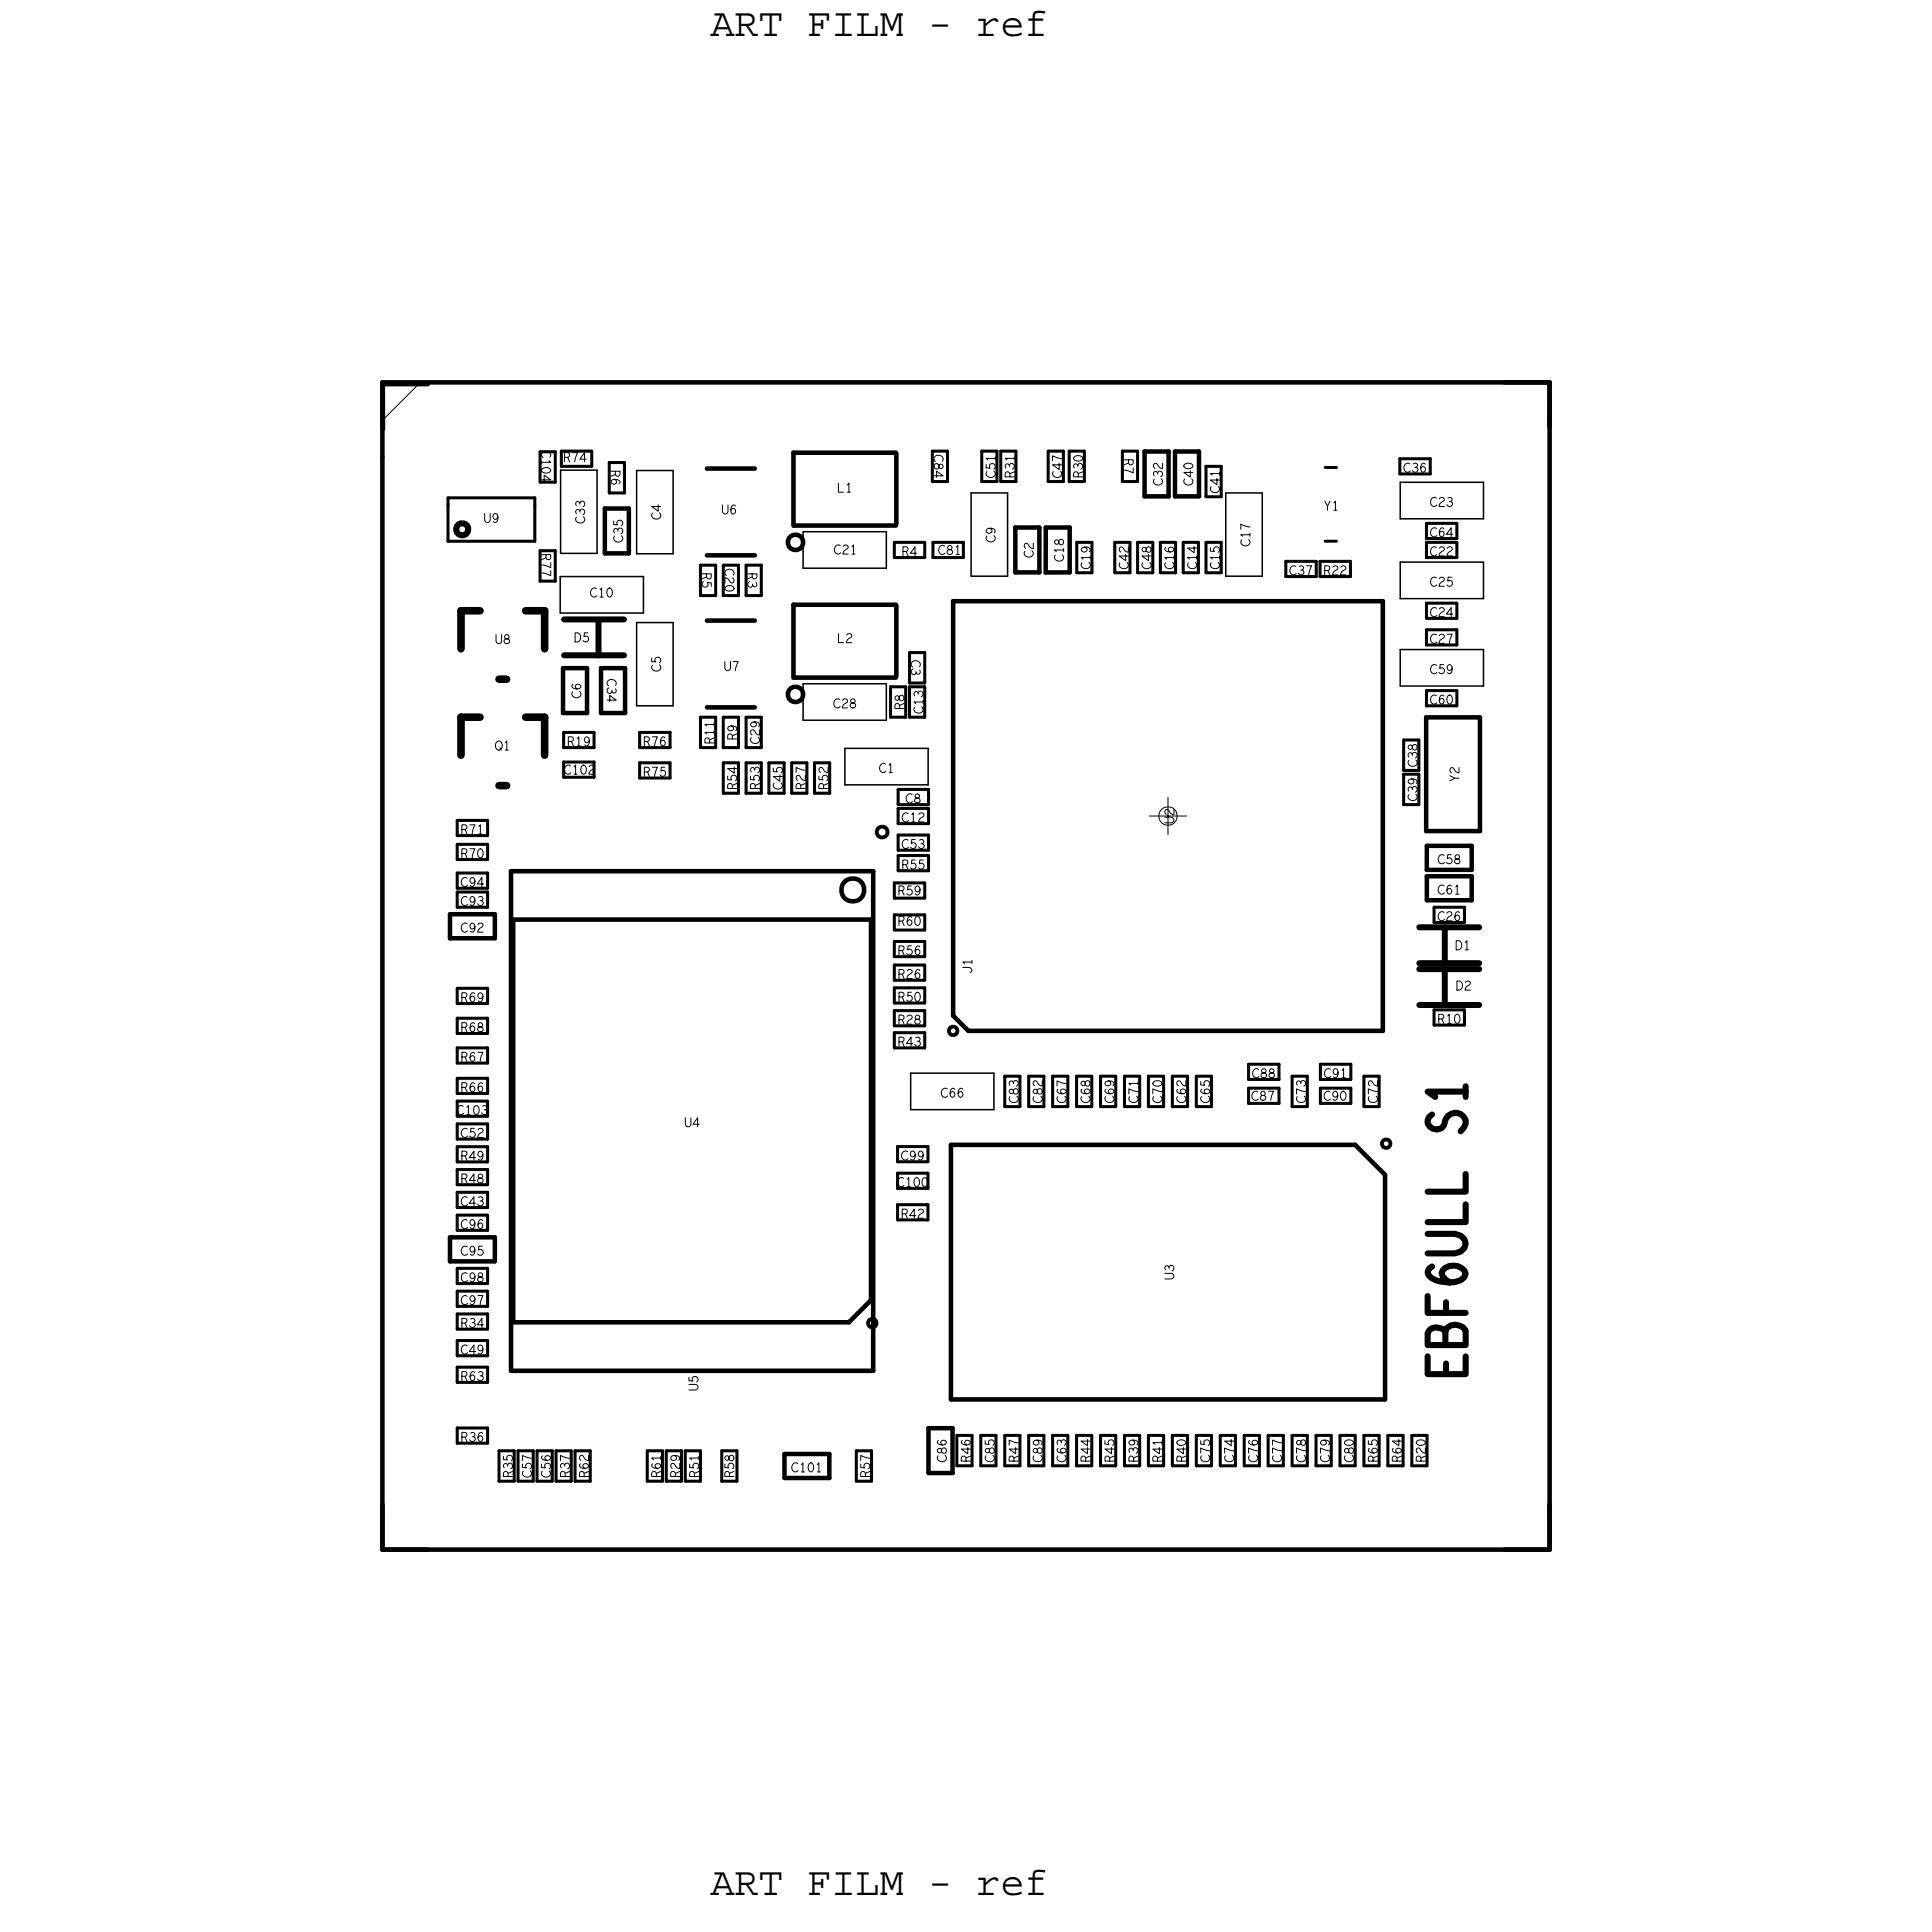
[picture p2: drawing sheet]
<svg xmlns="http://www.w3.org/2000/svg" width="65mm" height="65mm" viewBox="0 0 65 65" stroke-linecap="round" stroke-linejoin="round" font-family="sans-serif">
<defs><g id="words">
<g font-size="1.3">
<text x="23.7" y="1.2">ART FILM - ref</text>
<text x="23.7" y="63.3">ART FILM - ref</text>
</g>
<g font-size=".3">
<text x="33.9" y="16" transform="rotate(-90 33.9 16)">R31</text>
<text x="36.2" y="16" transform="rotate(-90 36.2 16)">R30</text>
<text x="18.9" y="24.9">R19</text>
<text x="23.9" y="24.9" transform="rotate(-90 23.9 24.9)">R11</text>
<text x="48" y="34.2">R10</text>
<text x="15.4" y="44.4">R34</text>
<text x="15.4" y="48.2">R36</text>
<text x="17.1" y="49.4" transform="rotate(-90 17.1 49.4)">R35</text>
<text x="19" y="49.4" transform="rotate(-90 19 49.4)">R37</text>
<text x="38" y="48.9" transform="rotate(-90 38 48.9)">R39</text>
</g>
</g></defs>
<!-- layer: Board Outline -->
<path d="M12.8 12.8h39zM12.8 12.8v2.5zM12.8 15.3v36.5zM51.8 12.8v39zM12.8 51.8h39z" fill="none" stroke="#000" stroke-width=".15"/>
<!-- layer: Components -->
<g fill="none" stroke="#000" stroke-width=".15">
<path d="M12.8 12.8h1.5zM12.8 12.8v1.5zM20.2 17h.8zM20.2 17v1.5zM20.2 18.5h.8zM21 17v1.5zM23.6 15.7h1.6zM23.6 18.6h1.6zM26.4 17.9h.2h.2v.2v.2l-.2 .1-.2-.1-.1-.2zM26.5 15.1h3.4zM26.5 15.1v2.5zM26.6 17.6h3.3z"/>
<path d="M29.9 15.2v2.3zM33.9 17.6v1.5zM33.9 17.6h.8zM33.9 19.1h.8zM34.7 17.6v1.5zM34.9 19.1h.8zM34.9 17.6v1.5zM34.9 17.6h.8zM35.7 17.6v1.5zM38.2 15.1v1.5zM38.2 15.1h.8zM38.2 16.6h.8z"/>
<path d="M39 15.1v1.5zM39.3 15.1v1.5zM39.3 15.1h.8zM39.3 16.6h.8zM40.1 15.1v1.5zM50.3 12.8h1.5zM51.8 12.8v1.5zM15 30.5v.8zM15 30.5h1.5zM15 31.3h1.5zM16.5 30.5v.8zM17.1 29.1h12.1z"/>
<path d="M17.1 29.1v16.7zM17.1 30.7h12zM17.1 30.7v13.5zM18.8 22.3v1.5zM18.8 22.3h.8zM18.8 23.8h.8zM19.6 22.3v1.5zM20.1 22.3v1.5zM20.1 22.3h.8zM20.1 23.8h.8zM20.9 22.3v1.5zM23.6 20.7h1.6z"/>
<path d="M23.6 23.6h1.6zM26.4 23l.2-.1 .2 .1v.2v.2l-.2 .1-.2-.1-.1-.2zM26.5 20.2h3.4zM26.5 20.2v2.4zM26.6 22.6h3.3zM28.2 29.5l.3-.1 .3 .1 .1 .2-.1 .3-.3 .1-.3-.1-.1-.3zM29.1 30.7v12.7zM29.2 29.1v16.7zM29.9 20.2v2.4zM31.8 38.3h13.5zM31.8 38.3v8.5zM31.8 33.9l.6 .5z"/>
<path d="M31.8 20.1v13.8zM31.8 20.1h14.4zM32.4 34.4h13.8zM45.3 38.3l1 1zM46.2 20.1v14.3zM46.3 39.3v7.5zM47.7 27.8h1.7zM47.7 24h1.7zM47.7 24v3.8zM47.7 29.1h1.5zM47.7 29.3v.8zM47.7 29.3h1.5z"/>
<path d="M47.7 30.1h1.5zM47.7 28.3h1.5zM47.7 28.3v.8zM49.2 28.3v.8zM49.2 29.3v.8zM49.4 24v3.8zM12.8 51.8h1.5zM12.8 50.3v1.5zM15 41.3v.8zM15 41.3h1.5zM15 42.1h1.5zM16.5 41.3v.8z"/>
<path d="M17.1 45.8h12.1zM17.1 44.2h11.3zM26.2 48.6v.8zM26.2 48.6h1.5zM26.2 49.4h1.5zM27.7 48.6v.8zM28.4 44.2l.7-.8zM31 47.7v1.5zM31 47.7h.8zM31 49.2h.8zM31.8 46.8h14.5zM31.8 47.7v1.5z"/>
<path d="M50.3 51.8h1.5zM51.8 50.3v1.5z"/>
</g>
<g fill="none" stroke="#000" stroke-width=".1">
<path d="M15 16.6v.3zM15 16.6h2.9zM15 16.9v1.2zM15 18.1h2.9zM17.9 16.6v.3zM17.9 16.9v1.2zM18 19.4h.6zM18 18.4v1zM18 16.1h.6zM18 15.1v1zM18 18.4h.6zM18 15.1h.6z"/>
<path d="M18.6 18.4v1zM18.6 15.1v1zM18.8 15.1h1zM18.8 15.6h1zM18.8 15.1v.5zM19.8 15.1v.5zM20.4 16.5h.5zM20.4 15.5v1zM20.4 15.5h.5zM20.9 15.5v1zM23.4 19.9h.5zM23.4 18.9v1z"/>
<path d="M23.4 18.9h.5zM23.9 18.9v1zM24.2 19.9h.5zM24.2 18.9v1zM24.2 18.9h.5zM24.7 18.9v1zM24.9 19.9h.5zM24.9 18.9v1zM24.9 18.9h.5zM25.4 18.9v1zM29.9 18.1v.5zM29.9 18.6h1z"/>
<path d="M29.9 18.1h1zM30.9 18.1v.5zM31.2 16.1h.5zM31.2 15.1v1zM31.2 15.1h.5zM31.2 18.1h1zM31.2 18.1v.5zM31.2 18.6h1zM31.7 15.1v1zM32.2 18.1v.5zM32.8 16.1h.5zM32.8 15.1v1z"/>
<path d="M32.8 15.1h.5zM33.3 15.1v1zM33.4 16.1h.5zM33.4 15.1v1zM33.4 15.1h.5zM33.9 15.1v1zM35 16.1h.5zM35 15.1v1zM35 15.1h.5zM35.5 15.1v1zM35.7 16.1h.5zM35.7 15.1v1z"/>
<path d="M35.7 15.1h.5zM36 19.1h.5zM36 18.1v1zM36 18.1h.5zM36.2 15.1v1zM36.5 18.1v1zM37.2 18.1h.6zM37.2 19.1h.6zM37.2 18.1v1zM37.5 16.1h.5zM37.5 15.1v1zM37.5 15.1h.5z"/>
<path d="M37.8 18.1v1zM38 15.1v1zM38 19.1h.5zM38 18.1v1zM38 18.1h.5zM38.5 18.1v1zM38.8 19.1h.5zM38.8 18.1v1zM38.8 18.1h.5zM39.3 18.1v1zM39.5 19.1h.5zM39.5 18.1v1z"/>
<path d="M39.5 18.1h.5zM40 18.1v1zM40.3 15.6h.5zM40.3 18.1h.5zM40.3 16.6h.5zM40.3 15.6v1zM40.3 19.1h.5zM40.3 18.1v1zM40.8 15.6v1zM40.8 18.1v1zM43 18.8h1zM43 19.3h1z"/>
<path d="M43 18.8v.5zM44 18.8v.5zM44.1 18.8v.5zM44.1 19.3h1zM44.1 18.8h1zM44.3 15.6h.4zM44.3 18.1h.4zM45.1 18.8v.5zM46.8 15.3h1zM46.8 15.3v.5zM46.8 15.8h1zM47.7 17.5v.5z"/>
<path d="M47.7 18h1zM47.7 18.1v.5zM47.7 18.6h1zM47.7 17.5h1zM47.7 18.1h1zM47.8 15.3v.5zM48.7 17.5v.5zM48.7 18.1v.5zM15.3 27.9h1zM15.3 27.4v.5zM15.3 28.7h1zM15.3 28.2v.5z"/>
<path d="M15.3 33.5h1zM15.3 33v.5zM15.3 34.5h1zM15.3 34v.5zM15.3 35.5h1zM15.3 35v.5zM15.3 36.5h1zM15.3 36v.5zM15.3 38.3v.5zM15.3 38.8h1zM15.3 39.1v.5zM15.3 39.6h1z"/>
<path d="M15.3 29.7h1zM15.3 29.2v.5zM15.3 30.3h1zM15.3 29.8v.5zM15.3 38.1h1zM15.3 37.6v.5zM15.3 39.8v.5zM15.3 37.3h1zM15.3 36.8v.5zM15.3 27.4h1zM15.3 28.2h1zM15.3 33h1z"/>
<path d="M15.3 34h1zM15.3 35h1zM15.3 36h1zM15.3 38.3h1zM15.3 39.1h1zM15.3 29.2h1zM15.3 29.8h1zM15.3 37.6h1zM15.3 39.8h1zM15.3 36.8h1zM16.3 27.4v.5zM16.3 28.2v.5z"/>
<path d="M16.3 33v.5zM16.3 34v.5zM16.3 35v.5zM16.3 36v.5zM16.3 38.3v.5zM16.3 39.1v.5zM16.3 29.2v.5zM16.3 29.8v.5zM16.3 37.6v.5zM16.3 39.8v.5zM16.3 36.8v.5zM18.8 24.5v.5z"/>
<path d="M18.8 25h1zM18.8 25.5v.5zM18.8 26h1zM18.8 24.5h1zM18.8 25.5h1zM19.8 24.5v.5zM19.8 25.5v.5zM21.4 24.5h1zM21.4 25.5h1zM21.4 25h1zM21.4 24.5v.5zM21.4 26h1z"/>
<path d="M21.4 25.5v.5zM22.4 24.5v.5zM22.4 25.5v.5zM23.4 25h.5zM23.4 24v1zM23.4 24h.5zM23.9 24v1zM24.2 25h.5zM24.2 24v1zM24.2 26.5h.5zM24.2 25.5v1zM24.2 24h.5z"/>
<path d="M24.2 25.5h.5zM24.7 24v1zM24.7 25.5v1zM24.9 26.5h.5zM24.9 25.5v1zM24.9 25h.5zM24.9 24v1zM24.9 25.5h.5zM24.9 24h.5zM25.4 25.5v1zM25.4 24v1zM25.7 26.5h.5z"/>
<path d="M25.7 25.5v1zM25.7 25.5h.5zM26.2 25.5v1zM26.5 26.5h.5zM26.5 25.5v1zM26.5 25.5h.5zM27 25.5v1zM27.2 26.5h.5zM27.2 25.5v1zM27.2 25.5h.5zM27.7 25.5v1zM29.8 24h.5z"/>
<path d="M29.8 22.9v1.1zM29.8 22.9h.5zM29.9 31.1h1zM29.9 30.6v.5zM29.9 30h1zM29.9 29.5v.5zM29.9 32h1zM29.9 31.5v.5zM29.9 33v.5zM29.9 33.5h1zM29.9 34.5v.5zM29.9 35h1z"/>
<path d="M29.9 34.3h1zM29.9 33.8v.5zM29.9 32.8h1zM29.9 32.2v.6zM29.9 30.6h1zM29.9 29.5h1zM29.9 31.5h1zM29.9 33h1zM29.9 34.5h1zM29.9 33.8h1zM29.9 32.2h1zM30 38.3v.5z"/>
<path d="M30 38.8h1zM30 39.2v.5zM30 39.7h1zM30 38.3h1zM30 39.2h1zM30 29.1h1zM30 28.6v.5zM30 26.9h1zM30 26.4v.5zM30 28.4h1zM30 27.9v.5zM30 27.5h1z"/>
<path d="M30 27v.5zM30 28.6h1zM30 26.4h1zM30 27.9h1zM30 27h1zM30.3 22.9v1.1zM30.4 22.8h.5zM30.4 21.8v1zM30.4 24h.5zM30.4 22.9v1.1zM30.4 21.8h.5zM30.4 22.9h.5z"/>
<path d="M30.9 30.6v.5zM30.9 29.5v.5zM30.9 31.5v.5zM30.9 33v.5zM30.9 34.5v.5zM30.9 33.8v.5zM30.9 32.2v.6zM30.9 21.8v1zM30.9 22.9v1.1zM31 38.3v.5zM31 39.2v.5zM31 28.6v.5z"/>
<path d="M31 26.4v.5zM31 27.9v.5zM31 27v.5zM33.6 37h.5zM33.6 36v1zM33.6 36h.5zM34.1 36v1zM34.4 37h.5zM34.4 36v1zM34.4 36h.5zM34.9 36v1zM35.2 37h.5z"/>
<path d="M35.2 36v1zM35.2 36h.5zM35.7 36v1zM36 37h.5zM36 36v1zM36 36h.5zM36.5 36v1zM36.8 37h.5zM36.8 36v1zM36.8 36h.5zM37.3 36v1zM37.6 36h.5z"/>
<path d="M37.6 37h.5zM37.6 36v1zM38.1 36v1zM38.4 37h.5zM38.4 36v1zM38.4 36h.5zM38.9 36v1zM39.2 37h.5zM39.2 36v1zM39.2 36h.5zM39.7 36v1zM40 36h.5z"/>
<path d="M40 37h.5zM40 36v1zM40.5 36v1zM41.7 35.6h1zM41.7 36.4h1zM41.7 36.1h1zM41.7 35.6v.5zM41.7 36.9h1zM41.7 36.4v.5zM42.7 35.6v.5zM42.7 36.4v.5zM43.2 37h.5z"/>
<path d="M43.2 36v1zM43.2 36h.5zM43.7 36v1zM44.1 35.6h1zM44.1 36.4h1zM44.1 35.6v.5zM44.1 36.1h1zM44.1 36.4v.5zM44.1 36.9h1zM45.1 35.6v.5zM45.1 36.4v.5zM45.6 37h.5z"/>
<path d="M45.6 36v1zM45.6 36h.5zM46.1 36v1zM46.9 25.9h.5zM46.9 24.7h.5zM46.9 26.9h.5zM46.9 25.9v1zM46.9 25.7h.5zM46.9 24.7v1zM47.4 25.9v1zM47.4 24.7v1zM47.7 23.1v.5z"/>
<path d="M47.7 23.6h1zM47.7 21v.6zM47.7 21.6h1zM47.7 20.2v.5zM47.7 20.7h1zM47.7 23.1h1zM47.7 21h1zM47.7 20.2h1zM47.9 34.3h1zM47.9 33.7v.6zM47.9 30.3v.5zM47.9 30.8h1z"/>
<path d="M47.9 33.7h1zM47.9 30.3h1zM48.7 23.1v.5zM48.7 21v.6zM48.7 20.2v.5zM48.9 33.7v.6zM48.9 30.3v.5zM15.3 46.2h1zM15.3 45.7v.5zM15.3 48.2h1zM15.3 47.7v.5zM15.3 44.4h1z"/>
<path d="M15.3 43.9v.5zM15.3 42.9h1zM15.3 42.4v.5zM15.3 43.6h1zM15.3 43.1v.5zM15.3 41.1h1zM15.3 40.6v.5zM15.3 45.3h1zM15.3 44.8v.5zM15.3 40.3h1zM15.3 45.7h1zM15.3 47.7h1z"/>
<path d="M15.3 43.9h1zM15.3 42.4h1zM15.3 43.1h1zM15.3 40.6h1zM15.3 44.8h1zM16.3 45.7v.5zM16.3 47.7v.5zM16.3 43.9v.5zM16.3 42.4v.5zM16.3 43.1v.5zM16.3 40.6v.5zM16.3 44.8v.5z"/>
<path d="M16.7 49.5h.5zM16.7 48.5v1zM16.7 48.5h.5zM17.2 48.5v1zM17.3 49.5h.5zM17.3 48.5v1zM17.3 48.5h.5zM17.8 48.5v1zM17.9 48.5h.6zM17.9 49.5h.6zM17.9 48.5v1zM18.5 48.5v1z"/>
<path d="M18.6 49.5h.5zM18.6 48.5v1zM18.6 48.5h.5zM19.1 48.5v1zM19.2 49.5h.5zM19.2 48.5v1zM19.2 48.5h.5zM19.7 48.5v1zM21.6 49.5h.5zM21.6 48.5v1zM21.6 48.5h.5zM22.1 48.5v1z"/>
<path d="M22.3 49.5h.5zM22.3 48.5v1zM22.3 48.5h.5zM22.8 48.5v1zM22.9 49.5h.5zM22.9 48.5v1zM22.9 48.5h.5zM23.4 48.5v1zM24.1 49.5h.5zM24.1 48.5v1zM24.1 48.5h.5zM24.6 48.5v1z"/>
<path d="M28.6 49.5h.5zM28.6 48.5v1zM28.6 48.5h.5zM29.1 48.5v1zM30 40.3v.5zM30 40.8h1zM30 40.3h1zM31 40.3v.5zM32 49h.5zM32 48v1zM32 48h.5zM32.5 48v1z"/>
<path d="M32.8 49h.5zM32.8 48v1zM32.8 48h.5zM33.3 48v1zM33.6 49h.5zM33.6 48v1zM33.6 48h.5zM34.1 48v1zM34.4 49h.5zM34.4 48v1zM34.4 48h.5zM34.9 48v1z"/>
<path d="M35.2 49h.5zM35.2 48v1zM35.2 48h.5zM35.7 48v1zM36 49h.5zM36 48v1zM36 48h.5zM36.5 48v1zM36.8 49h.5zM36.8 48v1zM36.8 48h.5zM37.3 48v1z"/>
<path d="M37.6 48h.5zM37.6 49h.5zM37.6 48v1zM38.1 48v1zM38.4 49h.5zM38.4 48v1zM38.4 48h.5zM38.9 48v1zM39.2 49h.5zM39.2 48v1zM39.2 48h.5zM39.7 48v1z"/>
<path d="M40 48h.5zM40 49h.5zM40 48v1zM40.5 48v1zM40.8 49h.5zM40.8 48v1zM40.8 48h.5zM41.3 48v1zM41.6 49h.5zM41.6 48v1zM41.6 48h.5zM42.1 48v1z"/>
<path d="M42.4 49h.5zM42.4 48v1zM42.4 48h.5zM42.9 48v1zM43.2 49h.5zM43.2 48v1zM43.2 48h.5zM43.7 48v1zM44 49h.5zM44 48v1zM44 48h.5zM44.5 48v1z"/>
<path d="M44.8 49h.5zM44.8 48v1zM44.8 48h.5zM45.3 48v1zM45.6 49h.5zM45.6 48v1zM45.6 48h.5zM46.1 48v1zM46.4 49h.5zM46.4 48v1zM46.4 48h.5zM46.9 48v1z"/>
<path d="M47.2 49h.5zM47.2 48v1zM47.2 48h.5zM47.7 48v1z"/>
</g>
<path d="M15.3 17.6l.1-.1 .2 .1v.2l-.2 .1-.1-.1zM18.8 20.7h2zM18.8 21.9h2zM20 20.7v1.2zM47.4 33.6h2zM47.4 32.4h2zM47.4 31h2zM47.4 32.2h2zM48.3 32.4v1.2zM48.3 31v1.2z" fill="none" stroke="#000" stroke-width=".2"/>
<path d="M15.4 20.4v1.3zM15.4 24v1.2zM15.4 20.4h.6zM15.4 24h.6zM16.7 22.7h.2zM16.7 26.2h.2zM17.6 20.4h.6zM17.6 24h.6zM18.2 20.4v1.3zM18.2 24v1.2z" fill="none" stroke="#000" stroke-width=".25"/>
<path d="M29.3 27.7l.2-.1 .1 .1v.2l-.1 .1-.2-.1zM31.7 34.4l.1-.1 .2 .1v.1l-.2 .1-.1-.1zM46.2 38.1h.1h.1v.2l-.1 .1-.1-.1zM29 44.1h.1h.2v.2l-.2 .1-.1-.1z" fill="none" stroke="#000" stroke-width=".13"/>
<path d="M12.8 12.8h1.2l-1.2 1.2z" fill="none" stroke="#000" stroke-width=".03"/>
<g fill="none" stroke="#000" stroke-width=".05">
<path d="M18.7 19.3h2.8zM18.7 19.3v1.2zM18.7 18.5h1.2zM18.7 15.7h1.2zM18.7 15.7v2.8zM19.9 15.7v2.8zM21.3 15.7h1.2zM21.3 15.7v2.8zM21.3 18.5h1.2zM21.5 19.3v1.2zM22.5 15.7v2.8zM26.8 17.8v1.2z"/>
<path d="M26.8 17.8h2.8zM26.8 19h2.8zM29.6 17.8v1.2zM32.4 19.3h1.3zM32.4 16.5h1.3zM32.4 16.5v2.8zM33.7 16.5v2.8zM41 19.3h1.2zM41 16.5h1.2zM41 16.5v2.8zM42.2 16.5v2.8zM46.8 18.8h2.8z"/>
<path d="M46.8 18.8v1.2zM46.8 16.1h2.8zM46.8 16.1v1.2zM46.8 17.3h2.8zM49.6 18.8v1.2zM49.6 16.1v1.2zM18.7 20.5h2.8zM21.3 20.8h1.2zM21.3 20.8v2.8zM21.3 23.6h1.2zM22.5 20.8v2.8zM26.8 22.8v1.3z"/>
<path d="M26.8 22.8h2.8zM26.8 24.1h2.8zM28.2 25v1.2zM28.2 25h2.8zM28.2 26.2h2.8zM29.6 22.8v1.3zM30.4 37.1h2.8zM30.4 35.9v1.2zM30.4 35.9h2.8zM31 25v1.2zM33.2 35.9v1.2zM46.8 21.7h2.8z"/>
<path d="M46.8 21.7v1.2zM46.8 22.9h2.8zM46.8 20h2.8zM49.6 21.7v1.2z"/>
</g>
<!-- layer: Text -->
<g fill="none" stroke="#000" stroke-width=".03">
<path d="M16.2 17.2v.2l.1 .1 .1-.1v-.2M16.6 17.3v.1l-.1-.1 .1-.1a.13 .13 0 0 1 0 .2 .13 .13 0 0 1-.1 0M18.1 16h.3l-.2-.1v.2M18.1 18.5h.3v.2h-.1l-.1-.2M18.1 15.4v.1M18.2 18.6l-.1 .1M18.3 15.4h.1h-.3M18.4 15.3a.14 .14 0 0 0-.2-.2 .14 .14 0 0 0-.1 .2M18.4 19.1v.1l-.3-.1M18.4 18.8v.2l-.3-.1M18.9 15.3h.1v-.1l-.1-.1v.3M19 15.3v.1"/>
<path d="M19.1 15.1h.2l-.1 .3M19.4 16.8h-.1v.1M19.4 17.1l-.1-.1v.2M19.4 16.8v-.1a.1 .1 0 0 1 .1 .1 .1 .1 0 0 1 0 .1M19.4 17.1v-.1a.1 .1 0 0 1 .1 .1 .1 .1 0 0 1 0 .1M19.5 17.3a.14 .14 0 0 1-.1 .2 .14 .14 0 0 1-.1-.2M19.6 15.3h-.2l.1-.2v.3M19.9 19.7a.14 .14 0 0 0-.2 .1 .14 .14 0 0 0 .2 .1M20.1 19.7v-.1v.4M20.1 20h.1M20.4 15.7h.3v.2h-.1v-.2M20.5 17.4v.1h.1a.1 .1 0 0 1 .1-.1 .1 .1 0 0 1 .1 0 .1 .1 0 0 1 0 .2"/>
<path d="M20.5 16l.1 .2-.2-.1a.13 .13 0 0 1 .2-.1 .13 .13 0 0 1 .1 .2M20.6 15.9h-.2M20.6 17.7h.1a.1 .1 0 0 1 .1 0 .1 .1 0 0 1-.1 .1M20.6 17.7h-.1v.1M20.8 17.9a.14 .14 0 0 1-.1 .2 .14 .14 0 0 1-.2-.2M22 16.9v.2l-.2-.2h.3M22 17.1a.16 .16 0 0 1-.1 .3 .16 .16 0 0 1-.1-.3M23.5 19.2h.3l-.1 .1h-.1v-.1M23.5 19.4a.1 .1 0 0 0 0 .2 .1 .1 0 0 0 .1 0 .1 .1 0 0 0 0-.1h.2v.1M23.6 19.3h-.1M24.1 16.9v.2l.1 .1 .1-.1v-.2M24.5 19.3v.2l-.3-.2v.2"/>
<path d="M24.5 19.2a.14 .14 0 0 0-.1-.2 .14 .14 0 0 0-.1 .2M24.6 16.9h-.1a.15 .15 0 0 0-.1 .2 .15 .15 0 0 0 .1 .1l.1-.2h-.2M25 19.2h.3v.1h-.2v-.1M25 19.4a.1 .1 0 0 0 0 .2 .09 .09 0 0 0 .1 0v-.1M25.1 19.3h-.1M25.3 19.5l-.1 .1h-.1M28 16.1v.3h.2M28.1 18.2a.14 .14 0 0 0-.2 .2 .14 .14 0 0 0 .2 .1M28.2 18.3h.1l-.1 .2h.1M28.3 16.2l.1-.1v.3M28.3 16.4h.1M28.5 18.3v-.1v.3"/>
<path d="M28.5 18.5h.1M30.2 18.4h.1v-.1h-.1v.3M30.3 18.4v.2M30.6 18.5h-.2l.2-.2v.3M31.2 15.9h.3l-.2-.2v.3M31.2 15.5h.1l.2 .1v-.1h-.1a.11 .11 0 0 1-.1 .2 .11 .11 0 0 1-.1-.2zM31.5 15.4a.14 .14 0 0 0-.1-.2 .14 .14 0 0 0-.1 .2M31.6 18.2a.14 .14 0 0 0-.2 .2 .14 .14 0 0 0 .2 .1M31.7 18.3v.1a.09 .09 0 0 1 .1 0 .09 .09 0 0 1 0 .1 .11 .11 0 0 1-.2-.1l.2-.1zM32 18.3v-.1v.3M32 18.5h.1M32.9 15.5v.1h.2a.1 .1 0 0 1 0-.1 .1 .1 0 0 1 .1 0 .1 .1 0 0 1 0 .2"/>
<path d="M33.1 17.6v.1v.1l-.2-.1h.1a.13 .13 0 0 1 .2-.1 .13 .13 0 0 1 0 .2M33.2 15.7a.16 .16 0 0 1-.1 .3 .14 .14 0 0 1-.1-.2M33.2 17.9a.14 .14 0 0 1-.1 .2 .14 .14 0 0 1-.1-.2M33.3 15.3h-.4l.1 .1M33.3 15.3v.1M33.7 15.6l-.1-.1v.1M33.7 15.9v-.1h-.1v.1h.3M33.9 15.3h-.3v.1M33.9 15.3v.1M34.5 18.4a.14 .14 0 0 1-.1 .2 .14 .14 0 0 1-.2-.2M34.5 18.2v.1l-.2-.1v.1M35.3 18v.2h.1a.1 .1 0 0 1 0-.2 .09 .09 0 0 1 .1 .1 .09 .09 0 0 1 0 .1z"/>
<path d="M35.4 15.5v.2l-.2-.2h.3M35.4 15.7a.16 .16 0 0 1-.1 .3 .14 .14 0 0 1-.1-.2M35.5 15.3l-.3-.1v.2M35.5 18.5a.16 .16 0 0 1-.1 .3 .14 .14 0 0 1-.1-.2M35.5 18.4h-.3h.1M35.5 18.3v.1M36 15.6l-.1-.1v.1M36 15.9v-.1h-.1v.1h.3M36.2 18.3l.1 .1h-.1h-.1l.1-.1a.13 .13 0 0 1 .2 0 .13 .13 0 0 1 0 .1M36.4 18.8a.14 .14 0 0 1-.1 .2 .14 .14 0 0 1-.1-.2M36.4 18.6h-.3l.1 .1M36.4 18.6v.1"/>
<path d="M37.6 15.4h.3l-.1 .1h-.1v-.1M37.6 18.5v.2l-.2-.1h.3M37.7 18.8a.14 .14 0 0 1-.2 .2 .14 .14 0 0 1-.1-.2M37.7 18.3v.2l-.2-.2-.1 .1M37.7 15.5h-.1M37.9 15.6v.2l-.3-.1M38.2 18.3v.1h.1a.09 .09 0 0 1 0-.1 .1 .1 0 0 1 .2 0 .11 .11 0 0 1-.1 .2zM38.4 18.5v.2l-.2-.1h.3M38.4 18.8a.14 .14 0 0 1-.1 .2 .14 .14 0 0 1-.1-.2M38.7 15.8h-.1v.1M38.7 15.8v-.1a.1 .1 0 0 1 .1 .1 .1 .1 0 0 1 0 .1M38.8 16a.14 .14 0 0 1-.1 .2 .14 .14 0 0 1-.1-.2"/>
<path d="M38.8 15.5v.2l-.2-.2v.1M39 18.3l-.1 .1a.15 .15 0 0 0 .2 .1 .15 .15 0 0 0 .1-.2h-.1v.1M39.2 18.8a.14 .14 0 0 1-.1 .2 .14 .14 0 0 1-.2-.2M39.2 18.6h-.3l.1 .1M39.2 18.6v.1M39.8 15.7v.2l-.2-.1h.3M39.8 16a.14 .14 0 0 1-.1 .2 .14 .14 0 0 1-.1-.2M39.9 18.3v.2l-.2-.2h.3M39.9 18.8a.14 .14 0 0 1-.1 .2 .14 .14 0 0 1-.1-.2M40 18.6h-.3v.1M40 18.6v.1M40.4 18.3v.1h.2a.1 .1 0 0 1 0-.1 .1 .1 0 0 1 .1 0 .1 .1 0 0 1 0 .2"/>
<path d="M40.7 16v.2l-.3-.2h.3M40.7 16.3a.14 .14 0 0 1-.1 .2 .14 .14 0 0 1-.1-.2M40.7 18.8a.14 .14 0 0 1-.1 .2 .14 .14 0 0 1-.1-.2M40.7 15.8h-.3l.1 .1M40.7 18.6h-.3l.1 .1M40.7 15.8v.1M40.7 18.6v.1M41.7 18a.14 .14 0 0 1-.1 .2 .14 .14 0 0 1-.1-.2M41.8 17.6l-.3-.1v.2M41.8 17.9h-.3M41.8 17.8v.1M43.3 18.9a.14 .14 0 0 0-.2 .2 .14 .14 0 0 0 .2 .1"/>
<path d="M43.4 18.9h.1v.1M43.5 19l.1 .1a.1 .1 0 0 1-.1 .1 .1 .1 0 0 1-.1-.1M43.7 18.9h.1l-.1 .3M44.3 19.1l.1-.1v-.1h-.1v.3M44.3 16.7l.1 .3M44.4 19.1v.1M44.4 16.7v.2M44.5 19h.2l-.2 .2h.2M44.6 16.8v-.1v.3M44.6 17h.1M44.8 19h.2l-.2 .2h.2M47.1 15.5a.14 .14 0 0 0-.2 .1 .14 .14 0 0 0 .2 .1"/>
<path d="M47.2 15.5h.2l-.1 .1M47.3 15.6l.1 .1a.1 .1 0 0 1-.1 .1 .1 .1 0 0 1-.1-.1M47.6 15.5h-.1a.15 .15 0 0 0 0 .2 .15 .15 0 0 0 .1 .1v-.2l-.1 .1M48 16.6a.14 .14 0 0 0-.2 .2 .14 .14 0 0 0 .2 .1M48 18.3a.14 .14 0 0 0-.2 .1 .14 .14 0 0 0 .2 .1M48 17.7a.14 .14 0 0 0-.2 .1 .14 .14 0 0 0 .2 .1M48 19.3a.14 .14 0 0 0-.2 .1 .14 .14 0 0 0 .2 .1M48.1 16.7h.2l-.2 .2h.2M48.1 18.3h.2l-.2 .3h.2M48.1 19.3l.2 .1-.2 .2h.2M48.2 17.7h-.1a.15 .15 0 0 0 0 .1 .15 .15 0 0 0 .1 .1v-.1h-.1M48.4 18.3h.1l-.2 .3h.2"/>
<path d="M48.4 16.6l.1 .1v.1M48.4 16.8h.1a.1 .1 0 0 1 0 .1 .1 .1 0 0 1-.2 0M48.5 19.3h-.1v.1a.1 .1 0 0 1 .1 0 .1 .1 0 0 1 0 .2 .11 .11 0 0 1-.2-.1M48.5 17.9h-.2l.2-.3v.3M15.4 27.7h.2v-.1h-.2v.3M15.4 28.5h.2v-.1h-.2v.3M15.4 34.3h.2v-.1h-.2v.3M15.4 33.3h.2v-.1h-.2v.3M15.4 38.6h.2v-.1h-.2v.3M15.4 36.3h.2v-.1h-.2v.3M15.4 35.3h.2v-.1h-.2v.3M15.4 39.4h.2v-.1l-.2-.1v.3"/>
<path d="M15.5 37a.14 .14 0 0 0-.2 .1 .14 .14 0 0 0 .2 .1M15.5 27.7l.1 .2M15.5 28.5l.1 .2M15.5 34.3l.1 .2M15.5 33.3l.1 .2M15.5 38.6l.1 .2M15.5 36.3l.1 .2M15.5 35.3l.1 .2M15.5 39.4l.1 .1M15.6 37l.1-.1v.3M15.6 37.2h.1M15.6 30a.14 .14 0 0 0-.2 .1 .14 .14 0 0 0 .2 .1"/>
<path d="M15.6 29.3a.14 .14 0 0 0-.2 .2 .14 .14 0 0 0 .2 .1M15.6 30.9a.14 .14 0 0 0-.2 .1 .14 .14 0 0 0 .2 .1M15.6 37.7a.14 .14 0 0 0-.2 .2 .14 .14 0 0 0 .2 .1M15.7 27.6h.2l-.1 .3M15.7 28.4h.2l-.1 .3M15.8 37.7h-.1v.1a.11 .11 0 0 1 .2 .1 .1 .1 0 0 1-.1 .1 .1 .1 0 0 1-.1 0M15.9 34.2h-.2a.15 .15 0 0 0 0 .2 .15 .15 0 0 0 .1 .1v-.2h-.1M15.9 33.2h-.2a.15 .15 0 0 0 0 .2 .15 .15 0 0 0 .1 .1v-.2h-.1M15.9 36.2h-.2a.15 .15 0 0 0 0 .2 .15 .15 0 0 0 .1 .1v-.2l-.1 .1M15.9 35.2h-.2a.15 .15 0 0 0 0 .1 .15 .15 0 0 0 .1 .2v-.2h-.1M15.9 30.1l-.1 .1-.1-.1 .1-.1h.1a.13 .13 0 0 1 0 .2 .13 .13 0 0 1-.2 0M15.9 29.4l-.1 .1-.1-.1 .1-.1 .1 .1a.13 .13 0 0 1 0 .2 .13 .13 0 0 1-.2 0"/>
<path d="M15.9 31h-.1l-.1-.1 .1-.1 .1 .1a.13 .13 0 0 1 0 .2 .13 .13 0 0 1-.2 0M15.9 38.7h-.2l.1-.2v.3M15.9 39.4h-.2l.1-.2v.3M16 35.2h.1l-.1 .3M16 30.9h.1l-.1 .2h.1M16 37.8h.1l-.1 .2h.1M16 34.2v.1a.09 .09 0 0 1 .1 0 .1 .1 0 0 1 0 .2 .09 .09 0 0 1-.1-.1l.1-.2zM16 39.3v.1a.09 .09 0 0 1 .1 0 .09 .09 0 0 1 0 .1 .09 .09 0 0 1-.1-.1l.1-.1zM16 30h.1v.1M16 27.9h.1M16 27.6h.1v.3M16 30.1h.1a.1 .1 0 0 1 0 .2 .1 .1 0 0 1-.1-.1"/>
<path d="M16.1 36.2h-.1a.15 .15 0 0 0 0 .2 .15 .15 0 0 0 .1 .1v-.2l-.1 .1M16.1 37h.2l-.1 .1M16.1 33.3v.1l-.1-.1 .1-.1a.13 .13 0 0 1 0 .2 .13 .13 0 0 1-.1 0M16.1 38.6v.1l-.1-.1 .1-.1a.13 .13 0 0 1 0 .2 .13 .13 0 0 1-.1 0M16.2 29.5h-.3l.2-.2v.3M16.2 37.1h.1a.1 .1 0 0 1-.1 .1 .1 .1 0 0 1-.1 0M16.6 21.2v.2l.1 .1 .1-.1v-.2M16.7 25l.1 .1M16.9 21.2v.1a.09 .09 0 0 1 .1 .1 .09 .09 0 0 1 0 .1 .11 .11 0 0 1-.2-.1l.2-.1zM16.9 25.1h.1M16.9 24.8v.3M19 24.8h.1v-.1l-.1-.1v.3"/>
<path d="M19.1 25.6a.14 .14 0 0 0-.2 .1 .14 .14 0 0 0 .2 .1M19.1 22.9v.1a.15 .15 0 0 0 .2 0 .15 .15 0 0 0 .1-.1h-.2l.1 .1M19.2 25.6v.3M19.2 25.9h.1M19.2 21.1a.16 .16 0 0 1 .2 .2 .16 .16 0 0 1-.2 .1zM19.3 24.7v-.1v.3M19.4 23.1a.14 .14 0 0 1-.1 .2 .14 .14 0 0 1-.2-.2M19.6 21.1h-.1v.2a.1 .1 0 0 1 .2 0 .1 .1 0 0 1-.1 .1 .1 .1 0 0 1-.1 0M19.7 25.6h.2l-.2 .3h.2M19.7 24.7l-.1 .1-.1-.1 .1-.1 .1 .1a.13 .13 0 0 1 0 .2 .13 .13 0 0 1-.2 0M20.3 23.4h.3l-.2-.2v.2M20.3 23a.09 .09 0 0 0 0 .1 .09 .09 0 0 0 .1 0"/>
<path d="M20.6 23l-.1 .2-.1-.1M20.6 22.9a.14 .14 0 0 0-.2-.2 .14 .14 0 0 0-.1 .2M21.5 24.8h.2v-.1l-.2-.1v.3M21.5 25.8h.2v-.1l-.2-.1v.3M21.6 24.8l.1 .1M21.6 25.8l.1 .1M21.8 22v.1h.1a.1 .1 0 0 1 0-.1 .1 .1 0 0 1 .2 0 .1 .1 0 0 1-.1 .1M21.8 24.6h.2l-.1 .3M21.8 25.6h.2l-.1 .3M22 22.2a.14 .14 0 0 1-.1 .2 .14 .14 0 0 1-.1-.2M22.2 25.6h-.1v.2a.1 .1 0 0 1 .1 0 .1 .1 0 0 1 0 .1 .1 .1 0 0 1-.1 0M22.2 24.7l-.1-.1a.15 .15 0 0 0 0 .2 .15 .15 0 0 0 .1 .1v-.1h-.1"/>
<path d="M22.9 37.3v.3l.1 .1 .1-.1v-.3M23.4 37.6h-.2l.1-.3v.4M23.7 24.8v-.1h-.1v.1h.3M23.9 24.2h-.3v.1M23.9 24.5h-.3M23.9 24.2v.1M24.2 22.1v.2l.1 .1 .1-.1v-.2M24.3 25.9v.1l.1 .1a.11 .11 0 0 1 .1-.2 .1 .1 0 0 1 .1 .1 .1 .1 0 0 1 0 .1M24.4 24.3h.1l-.1 .1-.1-.1h.1a.13 .13 0 0 1 .1 0 .13 .13 0 0 1 .1 .1M24.5 24.7v-.1l-.2-.1v.2h.3M24.5 26.3v-.1h-.2v.1h.3M24.5 22.1h.2l-.1 .3"/>
<path d="M24.5 25.6v.2l-.2-.1h.3M24.6 24.5l-.1 .1M24.6 26.2h-.1M25.1 25.9v.1l.1 .1a.1 .1 0 0 1 0-.2 .11 .11 0 0 1 .2 .1 .1 .1 0 0 1-.1 .1M25.2 24.1l.1 .1-.1 .1-.1-.1v-.1a.13 .13 0 0 1 .2 0 .13 .13 0 0 1 0 .2M25.2 25.7h-.1v.1M25.2 25.7l.1-.1a.1 .1 0 0 1 .1 .1 .1 .1 0 0 1-.1 .1M25.2 26.3v-.1h-.1v.1h.3M25.3 24.6a.16 .16 0 0 1-.1 .3 .16 .16 0 0 1-.1-.3M25.4 24.4v.2l-.3-.2v.2M25.4 26.2h-.2M25.8 25.7v.1h.2a.1 .1 0 0 1 0-.1 .1 .1 0 0 1 .1 0 .1 .1 0 0 1 0 .1"/>
<path d="M26.1 25.9v.2l-.3-.2h.3M26.1 26.2a.14 .14 0 0 1-.1 .2 .14 .14 0 0 1-.1-.2M26.8 26.3l-.1-.1h-.1v.1h.3M26.9 25.9v.2l-.2-.2v.2M26.9 25.7l-.3-.1v.2M26.9 26.2h-.1M27.4 25.9v.1l.1 .1a.1 .1 0 0 1 0-.2 .11 .11 0 0 1 .2 .1 .1 .1 0 0 1-.1 .1M27.5 26.3v-.1h-.1v.1h.3M27.7 25.6v.2l-.3-.2v.2M27.7 26.2h-.2M28 21.2v.3h.2M28.1 23.4a.14 .14 0 0 0-.2 .1 .14 .14 0 0 0 .2 .1"/>
<path d="M28.1 23.4h.2l-.2 .3h.2M28.3 21.2h.2l-.2 .3h.2M28.4 23.4l.1 .1a.09 .09 0 0 1 .1 0 .11 .11 0 0 1-.1 .2 .09 .09 0 0 1-.1-.1l.2-.2zM29.6 25.5a.14 .14 0 0 0-.2 .2 .14 .14 0 0 0 .2 .1M29.7 25.8h.1M29.7 25.6l.1-.1v.3M29.9 23.3v.1h.1a.11 .11 0 0 1 .1-.2 .09 .09 0 0 1 .1 .1 .09 .09 0 0 1-.1 .1zM30 29.8l.2-.1v-.1h-.2v.3M30 30.8h.2v-.1l-.2-.1v.3M30 33.3h.2v-.1h-.2v.3M30 31.8l.2-.1v-.1h-.2v.3M30 32.5h.2v-.1h-.2v.3"/>
<path d="M30 34.1h.2v-.1l-.2-.1v.3M30 34.8h.2v-.1h-.2v.3M30.1 23.7l-.1-.2h-.1v.2h.3M30.1 29.8l.1 .1M30.1 30.8l.1 .1M30.1 33.3l.1 .2M30.1 31.8l.1 .1M30.1 32.5l.1 .2M30.1 34.1l.1 .1M30.1 34.8l.1 .2M30.2 28.9h.1v-.1l-.1-.1v.3M30.2 39.4a.14 .14 0 0 0-.2 .1 .14 .14 0 0 0 .2 .1"/>
<path d="M30.2 23.5l-.1 .1M30.3 28.9v.1M30.3 32.4l.2 .1-.2 .2h.2M30.3 34h.2l-.2 .2h.2M30.3 39.4l.1-.1v.4M30.3 39.7h.1M30.3 38.5a.14 .14 0 0 0-.2 .1 .14 .14 0 0 0 .2 .1M30.3 27.2a.14 .14 0 0 0-.2 .1 .16 .16 0 0 0 .3 .1M30.3 28.1a.14 .14 0 0 0-.2 .1 .16 .16 0 0 0 .3 .1M30.5 29.6h-.2v.1a.11 .11 0 0 1 .2 .1 .1 .1 0 0 1-.1 .1 .1 .1 0 0 1-.1 0M30.5 33.2h-.2v.1a.1 .1 0 0 1 .2 0 .11 .11 0 0 1-.1 .2 .1 .1 0 0 1-.1-.1M30.5 31.6h-.2v.1a.11 .11 0 0 1 .2 .1 .1 .1 0 0 1-.1 .1 .1 .1 0 0 1-.1 0"/>
<path d="M30.5 30.7l-.1-.1a.15 .15 0 0 0-.1 .2 .15 .15 0 0 0 .1 .1v-.1h-.1M30.5 27.5h.1M30.5 27.2v.3M30.5 26.5a.14 .14 0 0 0-.2 .2 .14 .14 0 0 0 .2 .1M30.5 34.9h-.2l.1-.2v.3M30.5 22.4a.09 .09 0 0 0 0 .1 .09 .09 0 0 0 .1 0v-.1M30.6 28h-.1v.2a.1 .1 0 0 1 .1 0 .1 .1 0 0 1 0 .1 .1 .1 0 0 1-.2 0M30.6 28.7h-.1v.2a.1 .1 0 0 1 .1 0 .1 .1 0 0 1 0 .1 .1 .1 0 0 1-.2 0M30.6 38.6l-.1 .1-.1-.1 .1-.1h.1a.13 .13 0 0 1 0 .2 .13 .13 0 0 1-.2 0M30.6 26.6v.1a.09 .09 0 0 1 .1 0 .09 .09 0 0 1 0 .1 .09 .09 0 0 1-.1-.1l.1-.1zM30.6 34a.09 .09 0 0 1 .1 .1 .09 .09 0 0 1 0 .1 .09 .09 0 0 1-.1-.1l.1-.1zM30.6 34.7h.1v.1"/>
<path d="M30.6 34.8h.1a.1 .1 0 0 1 0 .2 .1 .1 0 0 1-.1-.1M30.7 23.2v-.1a.1 .1 0 0 1 .1 .1 .1 .1 0 0 1 0 .1M30.7 23.2l-.1-.1v.1M30.7 27.2h.2l-.2 .3h.2M30.7 28.1h.2l-.1 .1M30.7 22.4v.1h-.1M30.7 22.3a.14 .14 0 0 0-.1-.2 .14 .14 0 0 0-.1 .2M30.7 31.6h-.1a.15 .15 0 0 0 0 .2 .15 .15 0 0 0 .1 .1v-.2l-.1 .1M30.7 32.4h-.1a.15 .15 0 0 0 0 .2 .15 .15 0 0 0 .1 .1v-.2l-.1 .1M30.7 29.7v.1l-.1-.1 .1-.1v.1a.13 .13 0 0 1 0 .1 .13 .13 0 0 1-.1 .1M30.8 28.2h.1a.11 .11 0 0 1-.1 .2 .1 .1 0 0 1-.1-.1M30.8 23.6a.14 .14 0 0 1-.1 .2 .14 .14 0 0 1-.1-.2"/>
<path d="M30.8 23.5h-.3h.1M30.8 23.4v.1M30.8 28.7h-.1v.2a.1 .1 0 0 1 .2 0 .1 .1 0 0 1-.1 .1 .1 .1 0 0 1-.1 0M30.8 38.6v.1l-.1-.1 .1-.1a.13 .13 0 0 1 .1 .2 .13 .13 0 0 1-.2 0M31.7 36.4a.14 .14 0 0 0-.2 .1 .14 .14 0 0 0 .2 .1M31.9 36.4h-.1a.15 .15 0 0 0-.1 .1 .15 .15 0 0 0 .2 .2v-.2h-.2M32.2 36.4h-.1a.15 .15 0 0 0-.1 .1 .15 .15 0 0 0 .1 .2l.1-.2h-.2M32.2 32.3h.2l.1 .1-.1 .1M32.5 32.1h-.3v.1M32.5 32.1v.1M33.8 36.4v.1a.09 .09 0 0 1 .1-.1 .09 .09 0 0 1 .1 0 .11 .11 0 0 1-.1 .2zM33.9 36.2l-.1-.1-.1 .2"/>
<path d="M33.9 36.2v-.1a.1 .1 0 0 1 .1 .1 .1 .1 0 0 1 0 .1M34 36.6a.14 .14 0 0 1-.1 .2 .14 .14 0 0 1-.2-.2M34.6 36.4v.1h.1a.09 .09 0 0 1 0-.1 .09 .09 0 0 1 .1 0 .11 .11 0 0 1-.1 .2zM34.8 36.6a.14 .14 0 0 1-.1 .2 .14 .14 0 0 1-.2-.2M34.8 36.1v.2l-.2-.2v.2M35.4 36.4l-.1 .1a.15 .15 0 0 0 .2 .1 .15 .15 0 0 0 .1-.2h-.1v.1M35.6 36.6a.14 .14 0 0 1-.1 .2 .14 .14 0 0 1-.2-.2M35.6 36.2l-.3-.1v.2M36.2 36.4l-.1 .1a.15 .15 0 0 0 .2 .1 .15 .15 0 0 0 .1-.2h-.1v.1M36.2 36.1v.2l.1-.1a.09 .09 0 0 1 0-.1 .09 .09 0 0 1 .1 .1 .09 .09 0 0 1-.1 .1zM36.4 36.6a.14 .14 0 0 1-.1 .2 .14 .14 0 0 1-.2-.2M37 36.4l-.1 .1a.15 .15 0 0 0 .2 .1 .15 .15 0 0 0 .1-.2h-.1v.1"/>
<path d="M37 36.1l.1 .1-.1 .1-.1-.1 .1-.1a.13 .13 0 0 1 .2 0 .13 .13 0 0 1 0 .2M37.2 36.6a.14 .14 0 0 1-.1 .2 .14 .14 0 0 1-.2-.2M38 36.6a.14 .14 0 0 1-.1 .2 .14 .14 0 0 1-.2-.2M38 36.2h-.3l.1 .1M38 36.5l-.3-.1v.2M38 36.1v.2M38.8 36.6a.14 .14 0 0 1-.1 .2 .14 .14 0 0 1-.2-.2M38.8 36.5l-.3-.1v.2M38.9 27.3h.2l.1 .1-.1 .1h-.2M39.2 27v.2l-.2-.2v.2M39.4 36.4l-.1 .1a.15 .15 0 0 0 .2 .1 .15 .15 0 0 0 .1-.2h-.1v.1M39.6 36.6a.14 .14 0 0 1-.1 .2 .14 .14 0 0 1-.2-.2"/>
<path d="M39.6 36.1v.2l-.2-.2v.2M40.1 36.1v.2h.2a.1 .1 0 0 1 0-.2 .1 .1 0 0 1 .1 .1 .1 .1 0 0 1 0 .1M40.2 36.4l-.1 .1a.15 .15 0 0 0 .2 .1 .15 .15 0 0 0 .1-.2h-.1v.1M40.4 36.6a.14 .14 0 0 1-.1 .2 .14 .14 0 0 1-.2-.2M42 36.5a.14 .14 0 0 0-.2 .1 .14 .14 0 0 0 .2 .1M42.1 35.7a.14 .14 0 0 0-.2 .2 .14 .14 0 0 0 .2 .1M42.1 36.5l.1 .1a.09 .09 0 0 1 .1 0 .11 .11 0 0 1-.1 .2 .09 .09 0 0 1-.1-.1l.2-.2zM42.2 35.7v.1a.09 .09 0 0 1 .1 .1 .09 .09 0 0 1-.1 .1 .09 .09 0 0 1-.1-.1l.2-.1zM42.4 36.5h.2l-.1 .3M42.4 35.7v.1a.11 .11 0 0 1 .2 .1 .09 .09 0 0 1-.1 .1 .09 .09 0 0 1-.1-.1l.2-.1zM43.5 36.2v-.1a.1 .1 0 0 1 .1 .1 .1 .1 0 0 1 0 .1M43.5 36.2l-.1-.1-.1 .2"/>
<path d="M43.6 36.6a.14 .14 0 0 1-.1 .2 .14 .14 0 0 1-.2-.2M43.6 36.5l-.3-.1v.2M44.4 36.5a.14 .14 0 0 0-.2 .1 .16 .16 0 0 0 .3 .1M44.5 35.7a.14 .14 0 0 0-.2 .2 .14 .14 0 0 0 .2 .1M44.7 36.6l-.1 .1-.1-.1 .1-.1h.1a.13 .13 0 0 1 0 .2 .13 .13 0 0 1-.2 0M44.7 35.8l-.1 .1-.1-.1 .1-.1 .1 .1a.13 .13 0 0 1 0 .1 .13 .13 0 0 1-.1 .1M44.8 35.8l.1-.1v.3M44.8 36h.1M46 36.6a.14 .14 0 0 1-.1 .2 .14 .14 0 0 1-.2-.2M46 36.1v.2l-.2-.2v.2M46 36.5l-.3-.1v.2M47.1 24.9v.1h.1a.09 .09 0 0 1 0-.1 .1 .1 0 0 1 .2 0 .11 .11 0 0 1-.1 .2z"/>
<path d="M47.2 26v.1l-.1 .1-.1-.1 .1-.1a.13 .13 0 0 1 .2 0 .13 .13 0 0 1 0 .2M47.2 25.2h-.1v.1M47.2 26.3h-.1v.1M47.2 25.2v-.1a.1 .1 0 0 1 .1 .1 .1 .1 0 0 1 0 .1M47.2 26.4v-.1a.1 .1 0 0 1 .1 0 .1 .1 0 0 1 0 .2M47.3 25.4a.14 .14 0 0 1-.1 .2 .14 .14 0 0 1-.1-.2M47.3 26.5a.16 .16 0 0 1-.1 .3 .16 .16 0 0 1-.1-.3M48 20.3a.14 .14 0 0 0-.2 .2 .14 .14 0 0 0 .2 .1M48 23.2a.14 .14 0 0 0-.2 .2 .14 .14 0 0 0 .2 .1M48 21.2a.14 .14 0 0 0-.2 .1 .14 .14 0 0 0 .2 .1M48 22.2a.14 .14 0 0 0-.2 .2 .14 .14 0 0 0 .2 .1M48.1 34h.1v-.1h-.1v.3"/>
<path d="M48.1 20.4h.2l-.2 .2h.2M48.1 21.2l.2 .1-.2 .2h.2M48.2 22.2h-.1v.1a.1 .1 0 0 1 .1 .1 .1 .1 0 0 1 0 .1 .1 .1 0 0 1-.1 0M48.2 23.3h-.1a.15 .15 0 0 0 0 .1 .15 .15 0 0 0 .1 .1v-.1h-.1M48.2 30.5a.14 .14 0 0 0-.2 .1 .16 .16 0 0 0 .3 .1M48.2 29.6a.14 .14 0 0 0-.2 .1 .16 .16 0 0 0 .3 .1M48.3 28.6a.14 .14 0 0 0-.2 .1 .14 .14 0 0 0 .2 .1M48.3 30.5h.2l-.2 .3h.2M48.4 21.2h.1l-.1 .3M48.4 34v-.1v.3M48.4 25.9l.2 .1M48.5 28.6h-.1v.1a.1 .1 0 0 1 .1 0 .1 .1 0 0 1 0 .2 .11 .11 0 0 1-.2-.1"/>
<path d="M48.5 29.6h-.1a.15 .15 0 0 0-.1 .2 .15 .15 0 0 0 .2 .1v-.2h-.2M48.5 22.3l-.1 .1v-.1v-.1l.1 .1a.13 .13 0 0 1 0 .1 .13 .13 0 0 1-.1 .1M48.5 20.5h-.2l.2-.2v.3M48.6 28.6v.1a.1 .1 0 0 1 .2 0 .11 .11 0 0 1-.1 .2 .09 .09 0 0 1-.1-.1l.2-.2zM48.6 29.6h.1v.3M48.6 29.9h.1M48.7 31.4a.16 .16 0 0 1 .1 .2 .16 .16 0 0 1-.1 .1zM48.7 32.8a.16 .16 0 0 1 .2 .1 .16 .16 0 0 1-.2 .2zM48.7 25.6v.2l-.2-.2v.2M48.7 26l-.3 .1M48.8 30.5h-.1a.15 .15 0 0 0-.1 .1 .15 .15 0 0 0 .1 .2v-.2h-.1M49 32.8h.1l-.1 .3h.1"/>
<path d="M49 31.5v-.1v.3M49 31.7h.1M15.4 44.2h.2v-.1l-.2-.1v.4M15.4 48h.2v-.1h-.2v.3M15.4 46h.2v-.1l-.2-.1v.3M15.5 46l.1 .1M15.6 40.8a.14 .14 0 0 0-.2 .1 .14 .14 0 0 0 .2 .1M15.6 40a.14 .14 0 0 0-.2 .1 .14 .14 0 0 0 .2 .1M15.6 41.7a.14 .14 0 0 0-.2 .1 .14 .14 0 0 0 .2 .1M15.6 43.3a.14 .14 0 0 0-.2 .1 .14 .14 0 0 0 .2 .1M15.6 42.6a.14 .14 0 0 0-.2 .1 .14 .14 0 0 0 .2 .1M15.6 45a.14 .14 0 0 0-.2 .1 .14 .14 0 0 0 .2 .1"/>
<path d="M15.7 44.1h.2l-.1 .1M15.7 47.9h.2l-.1 .1M15.9 45.9h-.2a.15 .15 0 0 0 0 .1 .15 .15 0 0 0 .1 .1v-.1h-.1M15.9 40.9h-.1l-.1-.1 .1-.1 .1 .1a.13 .13 0 0 1 0 .2 .13 .13 0 0 1-.2 0M15.9 41.8h-.1l-.1-.1 .1-.1 .1 .1a.13 .13 0 0 1 0 .2 .13 .13 0 0 1-.2 0M15.9 43.4l-.1 .1-.1-.1 .1-.1 .1 .1a.13 .13 0 0 1 0 .1 .13 .13 0 0 1-.2 .1M15.9 42.6l-.1 .1-.1-.1 .1-.1 .1 .1a.13 .13 0 0 1 0 .2 .13 .13 0 0 1-.2 0M15.9 40.2h-.2l.1-.2v.3M15.9 45.2h-.2l.1-.3v.3M16 43.3h.1l-.1 .3M16 42.6v.1a.09 .09 0 0 1 .1 0 .09 .09 0 0 1 0 .1 .09 .09 0 0 1-.1-.1l.1-.1zM16 40h.1v.1"/>
<path d="M16 45.9h.1v.1M16 40.1l.1 .1a.1 .1 0 0 1 0 .1 .1 .1 0 0 1-.1-.1M16 46h.1a.1 .1 0 0 1 0 .1 .1 .1 0 0 1-.1 0M16.1 41.6h-.1v.2a.1 .1 0 0 1 .1 0 .1 .1 0 0 1 0 .1 .1 .1 0 0 1-.1 0M16.1 40.8h-.1a.15 .15 0 0 0 0 .1 .15 .15 0 0 0 .1 .1v-.1h-.1M16.1 47.9h-.1a.15 .15 0 0 0 0 .1 .15 .15 0 0 0 .1 .2v-.2h-.1M16.1 45.1l-.1-.1 .1-.1v.1a.13 .13 0 0 1 0 .2 .13 .13 0 0 1-.1 0M16.2 44.3h-.3l.2-.3v.4M16.8 48.7v.1h.2a.1 .1 0 0 1 0-.2 .1 .1 0 0 1 .1 .1 .1 .1 0 0 1 0 .1M17 49l-.1-.1-.1 .1M17 49.3v-.1h-.1l-.1 .1h.3M17.5 48.9v.1h.1a.1 .1 0 0 1 0-.1 .1 .1 0 0 1 .2 0 .11 .11 0 0 1-.1 .2"/>
<path d="M17.7 49.1a.16 .16 0 0 1-.1 .3 .14 .14 0 0 1-.1-.2M17.8 48.7l-.3-.1v.2M18.1 48.9v.1h.1a.1 .1 0 0 1 0-.1 .1 .1 0 0 1 .2 0 .11 .11 0 0 1-.1 .2M18.1 48.6v.2a.15 .15 0 0 0 .2 0 .15 .15 0 0 0 .1-.1h-.2l.1 .1M18.3 49.1a.16 .16 0 0 1-.1 .3 .14 .14 0 0 1-.1-.2M18.9 49l-.1-.1v.1M18.9 49.3v-.1h-.1l-.1 .1h.3M19 48.7l-.3-.1v.2M19.4 48.9v.1a.15 .15 0 0 0 .1 .1 .15 .15 0 0 0 .2-.2h-.2v.2M19.5 49.3v-.1h-.1v.1h.3M19.7 48.6v.2l-.3-.2v.2M19.7 49.2h-.2"/>
<path d="M21.8 48.9v.1a.15 .15 0 0 0 .2 .1 .15 .15 0 0 0 .1-.2h-.2l.1 .2M21.9 49.3v-.1h-.1v.1h.3M22.1 48.7h-.3v.1M22.1 48.7v.1M22.1 49.2h-.2M22.5 48.6l.1 .1-.1 .1-.1-.1 .1-.1a.13 .13 0 0 1 .1 0 .13 .13 0 0 1 .1 .2M22.6 49.3v-.1h-.2v.1h.3M22.7 48.9v.2l-.2-.2v.2M22.7 49.2h-.1M23 46.3h.2h.1l-.1 .1h-.2M23 46v.1h.2a.1 .1 0 0 1 0-.1 .1 .1 0 0 1 .1 0 .1 .1 0 0 1 0 .2M23 48.9v.1h.2a.1 .1 0 0 1 0-.1 .1 .1 0 0 1 .1 0 .1 .1 0 0 1 0 .2"/>
<path d="M23.2 49.3v-.1h-.1l-.1 .1h.3M23.3 48.7h-.3l.1 .1M23.3 48.7v.1M23.3 49.2h-.1M24.2 48.9v.1h.1a.1 .1 0 0 1 .1-.1 .1 .1 0 0 1 .1 0 .1 .1 0 0 1 0 .2M24.3 48.7v.1a.11 .11 0 0 1 .1-.2 .09 .09 0 0 1 .1 .1 .09 .09 0 0 1-.1 .1zM24.4 49.3v-.1h-.1l-.1 .1h.3M24.5 49.2h-.1M26.7 48.9a.14 .14 0 0 0-.2 .1 .14 .14 0 0 0 .2 .1M26.8 48.9v.3M26.8 49.2h.1M27.3 49.2h.1"/>
<path d="M27.3 48.9h.1v.3M28.8 48.9v.1h.1a.1 .1 0 0 1 0-.1 .1 .1 0 0 1 .2 0 .11 .11 0 0 1-.1 .2M28.9 49.3v-.1h-.1v.1h.3M29.1 48.7l-.3-.1v.2M29.1 49.2h-.2M30.1 40.6l.2-.1v-.1h-.2v.3M30.3 40.6v.1M30.6 40.6h-.2l.1-.2v.3M30.7 40.4l.2 .1-.2 .2h.2M31.4 48.1l-.1 .1a.15 .15 0 0 0 .2 .1 .15 .15 0 0 0 .1-.1l-.1-.1v.2M31.4 48.4v.1a.09 .09 0 0 1 .1-.1 .09 .09 0 0 1 .1 0 .11 .11 0 0 1-.1 .2zM31.6 48.6a.14 .14 0 0 1-.1 .2 .14 .14 0 0 1-.2-.2"/>
<path d="M32.2 48.1l-.1 .1a.15 .15 0 0 0 .2 .1 .15 .15 0 0 0 .1-.1l-.1-.1v.2M32.3 48.8v-.1h-.1l-.1 .1h.3M32.3 48.4v.2l-.2-.2h.3M32.4 48.7h-.1M32.9 48.1v.2h.1a.11 .11 0 0 1 .1-.2 .1 .1 0 0 1 .1 .1 .1 .1 0 0 1 0 .1M33 48.4v.1a.09 .09 0 0 1 .1-.1 .09 .09 0 0 1 .1 0 .11 .11 0 0 1-.1 .2zM33.2 48.6a.14 .14 0 0 1-.1 .2 .14 .14 0 0 1-.2-.2M33.9 48.8v-.1h-.1l-.1 .1h.3M33.9 48.4v.2l-.2-.2h.3M34 48.2l-.3-.1v.2M34 48.7h-.1M34.6 48.4v.1h.1a.09 .09 0 0 1 0-.1 .09 .09 0 0 1 .1 0 .11 .11 0 0 1-.1 .2z"/>
<path d="M34.6 48.1l.1 .1-.1 .1-.1-.1 .1-.1a.13 .13 0 0 1 .2 0 .13 .13 0 0 1 0 .2M34.8 48.6a.14 .14 0 0 1-.1 .2 .14 .14 0 0 1-.2-.2M35.4 48.4l-.1 .1a.15 .15 0 0 0 .2 .1 .15 .15 0 0 0 .1-.2h-.1v.1M35.5 48.2v-.1a.1 .1 0 0 1 .1 .1 .1 .1 0 0 1 0 .1M35.5 48.2l-.1-.1-.1 .2M35.6 48.6a.14 .14 0 0 1-.1 .2 .14 .14 0 0 1-.2-.2M36.3 48.8v-.1h-.1l-.1 .1h.3M36.3 48.1v.2l-.2-.1h.3M36.3 48.4v.2l-.2-.2h.3M36.4 48.7h-.1M36.9 48.1v.2h.2a.1 .1 0 0 1 0-.2 .1 .1 0 0 1 .1 .1 .1 .1 0 0 1 0 .1M37.1 48.8v-.1h-.1l-.1 .1h.3"/>
<path d="M37.1 48.4v.2l-.2-.2h.3M37.2 48.7h-.1M37.8 48.1l.1 .1-.1 .1-.1-.1 .1-.1a.13 .13 0 0 1 .2 0 .13 .13 0 0 1 0 .2M37.9 48.4h-.1l-.1 .1M37.9 48.8v-.1h-.1l-.1 .1h.3M38.7 48.8v-.1h-.1l-.1 .1h.3M38.7 48.4v.2l-.2-.2h.3M38.8 48.2h-.3l.1 .1M38.8 48.2v.1M38.8 48.7h-.1M38.9 42.5h.2l.1 .1-.1 .1h-.2M39.1 42.4v-.1a.1 .1 0 0 1 .1 0 .1 .1 0 0 1 0 .2"/>
<path d="M39.1 42.3h-.1l-.1 .1M39.5 48.8v-.1h-.1l-.1 .1h.3M39.5 48.4v.2l-.2-.2h.3M39.6 48.7h-.1M40.1 48.1v.2h.2a.1 .1 0 0 1 0-.2 .1 .1 0 0 1 .1 .1 .1 .1 0 0 1 0 .1M40.4 48.6a.14 .14 0 0 1-.1 .2 .14 .14 0 0 1-.2-.2M40.4 48.5l-.3-.1v.2M41.1 48.1v.2l-.2-.1h.3M41.2 48.6a.14 .14 0 0 1-.1 .2 .14 .14 0 0 1-.2-.2M41.2 48.5l-.3-.1v.2M41.8 48.1l-.1 .1a.15 .15 0 0 0 .2 .1 .15 .15 0 0 0 .1-.1l-.1-.1v.2M42 48.6a.14 .14 0 0 1-.1 .2 .14 .14 0 0 1-.2-.2"/>
<path d="M42 48.5l-.3-.1v.2M42.8 48.6a.14 .14 0 0 1-.1 .2 .14 .14 0 0 1-.2-.2M42.8 48.2l-.3-.1v.2M42.8 48.5l-.3-.1v.2M43.4 48.1v.2l.1-.1a.09 .09 0 0 1 0-.1 .09 .09 0 0 1 .1 .1 .09 .09 0 0 1-.1 .1zM43.6 48.6a.14 .14 0 0 1-.1 .2 .14 .14 0 0 1-.2-.2M43.6 48.5l-.3-.1v.2M44.2 48.1l.1 .1-.1 .1-.1-.1 .1-.1a.13 .13 0 0 1 .2 0 .13 .13 0 0 1 0 .2M44.4 48.6a.14 .14 0 0 1-.1 .2 .14 .14 0 0 1-.2-.2M44.4 48.5l-.3-.1v.2M45 48.4v.1h.1a.09 .09 0 0 1 0-.1 .09 .09 0 0 1 .1 0 .11 .11 0 0 1-.1 .2zM45.2 48.6a.14 .14 0 0 1-.1 .2 .14 .14 0 0 1-.2-.2"/>
<path d="M45.7 48.1v.2h.2a.1 .1 0 0 1 0-.2 .1 .1 0 0 1 .1 .1 .1 .1 0 0 1 0 .1M45.8 48.4l-.1 .1a.15 .15 0 0 0 .2 .1 .15 .15 0 0 0 .1-.2h-.1v.1M45.9 48.8v-.1h-.1l-.1 .1h.3M46 48.7h-.1M46.6 48.4l-.1 .1a.15 .15 0 0 0 .2 .1 .15 .15 0 0 0 .1-.2h-.1v.1M46.7 48.8v-.1h-.1l-.1 .1h.3M46.7 48.1v.2l-.2-.1h.3M46.8 48.7h-.1M47.5 48.8v-.1h-.1l-.1 .1h.3M47.6 48.4v.2l-.2-.2v.1M47.6 48.7h-.1"/>
<circle cx="18.3" cy="15.7" r=".13"/>
<circle cx="20.4" cy="19.8" r=".13"/>
<circle cx="24.4" cy="19.7" r=".13"/>
<circle cx="36" cy="15.3" r=".13"/>
<circle cx="39.7" cy="15.6" r=".13"/>
<circle cx="15.9" cy="37.1" r=".13"/>
<circle cx="16.1" cy="28.5" r=".13"/>
<circle cx="16.7" cy="24.9" r=".14"/>
<circle cx="19.5" cy="25.7" r=".13"/>
<circle cx="30.6" cy="39.5" r=".13"/>
<circle cx="30.7" cy="30.7" r=".13"/>
<circle cx="30.7" cy="33.3" r=".13"/>
<circle cx="30.9" cy="39.5" r=".13"/>
<circle cx="38.6" cy="36.2" r=".13"/>
<circle cx="44.9" cy="36.6" r=".13"/>
<circle cx="48.5" cy="23.3" r=".13"/>
<circle cx="48.7" cy="34" r=".13"/>
<circle cx="27.1" cy="49" r=".13"/>
<circle cx="39.4" cy="48.2" r=".13"/>
<circle cx="45" cy="48.2" r=".13"/>
<circle cx="47.4" cy="48.2" r=".13"/>
</g>
<path d="M47.8 37.2a.28 .28 0 0 0 0 .5 .28 .28 0 0 0 .5-.1 .35 .35 0 0 1 .4-.4 .35 .35 0 0 1 .1 .6M49 36.5h-1.3l.3 .2M49 36.3v.4M49 39.2v.6h-1.3M47.7 43.3v.6h1.3M47.7 45.3v.6h1.3v-.6M47.7 41.2h.9l.2 .1 .2 .3-.2 .2-.2 .1h-.9M47.8 42.3l-.1 .2a.78 .78 0 0 0 1.3 .1 .44 .44 0 0 0-.4-.3 .44 .44 0 0 0-.4 .2l.2 .4M48.3 44.5l-.2-.1a.31 .31 0 0 0-.4 .1v.4h1.3v-.4a.38 .38 0 0 0-.4-.2 .38 .38 0 0 0-.3 .2v.4M48.3 43.5v.4M48.3 45.6v.3M49 40.2v.6h-1.3" fill="none" stroke="#000" stroke-width=".2"/>
<!-- layer: Drawing Origin -->
<path d="M38.4 27.3h1.3M38.8 27.1l.2-.1 .3 .1v.2v.2l-.3 .1-.2-.1-.1-.2zM39 26.6v1.3" fill="none" stroke="#000" stroke-width=".03"/>
<use href="#words"/>
</svg>
